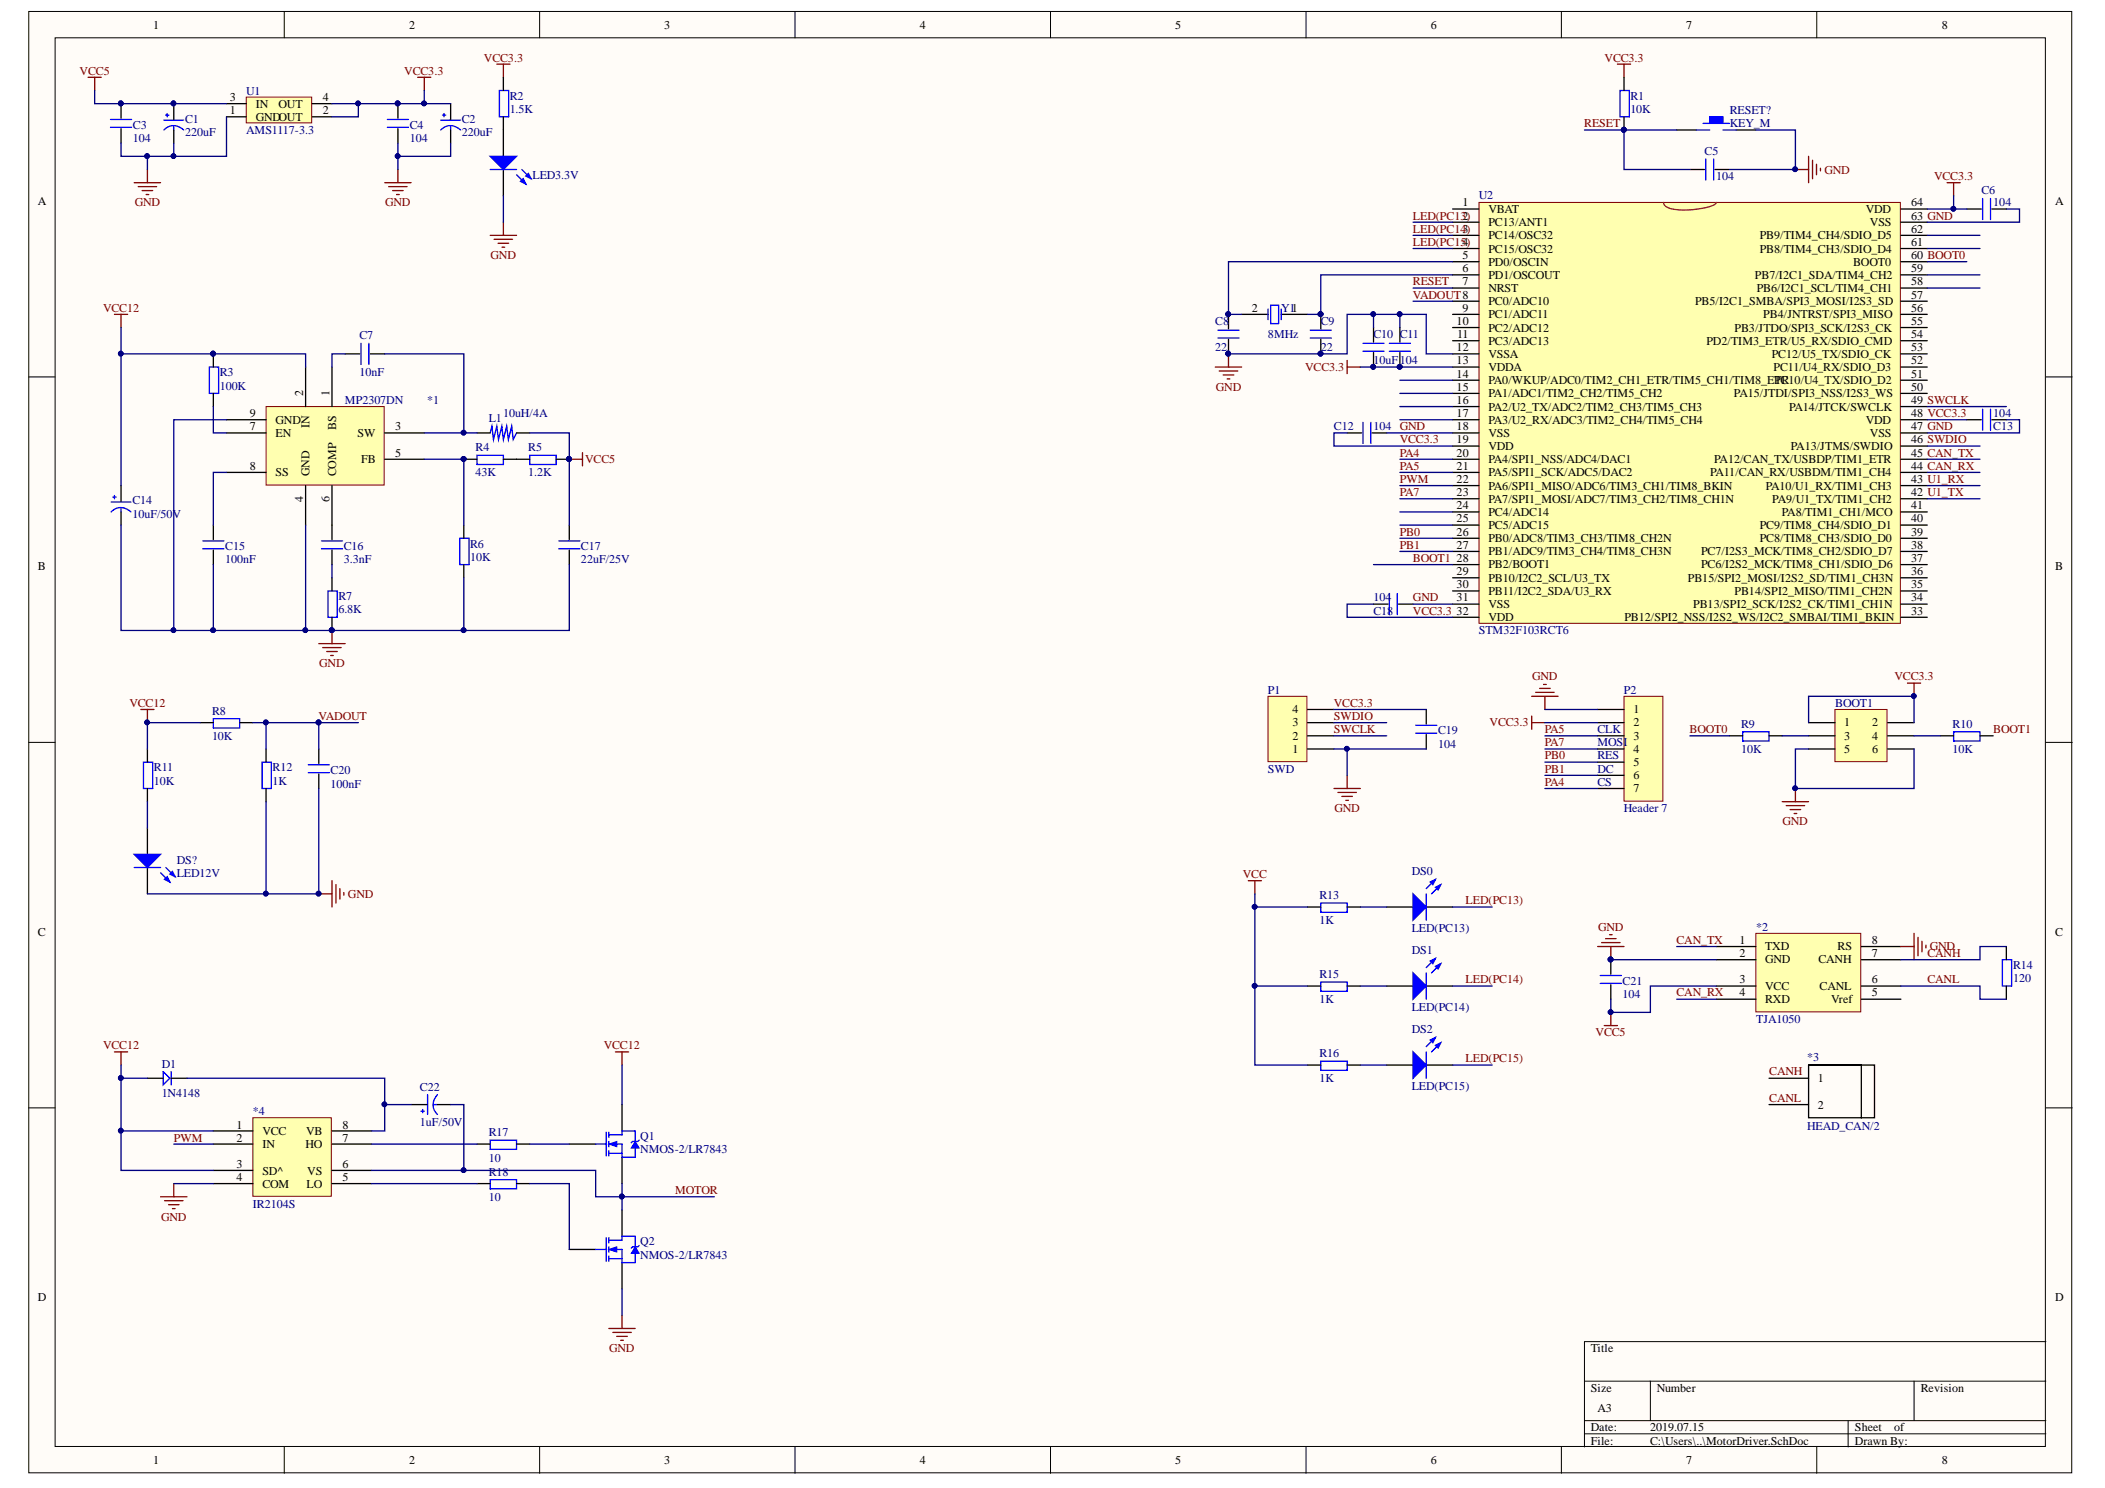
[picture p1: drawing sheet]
<svg xmlns="http://www.w3.org/2000/svg" width="297mm" height="210mm" viewBox="0 0 297 210" stroke-linecap="round" stroke-linejoin="round" font-family="sans-serif">
<defs><g id="words">
<g font-size="1.7">
<text x="21.6" y="4">1</text>
<text x="57.7" y="4">2</text>
<text x="93.7" y="4">3</text>
<text x="129.8" y="4">4</text>
<text x="165.8" y="4">5</text>
<text x="201.9" y="4">6</text>
<text x="237.9" y="4">7</text>
<text x="274" y="4">8</text>
<text x="32.5" y="16.1">1</text>
<text x="32.5" y="14.3">3</text>
<text x="36.1" y="17">GNDOUT</text>
<text x="36.1" y="15.2">IN</text>
<text x="39.3" y="15.2">OUT</text>
<text x="45.6" y="16.1">2</text>
<text x="45.6" y="14.3">4</text>
<text x="5.3" y="28.9">A</text>
<text x="206.4" y="29.1">1</text>
<text x="269.7" y="29.1">64</text>
<text x="290" y="28.9">A</text>
<text x="206.4" y="31">2</text>
<text x="206.4" y="32.8">3</text>
<text x="206.4" y="34.7">4</text>
<text x="210" y="30.1">VBAT</text>
<text x="210" y="31.9">PC13/ANT1</text>
<text x="210" y="33.8">PC14/OSC32</text>
<text x="210" y="35.6">PC15/OSC32</text>
<text x="248.3" y="35.6">PB8/TIM4_CH3/SDIO_D4</text>
<text x="248.3" y="33.8">PB9/TIM4_CH4/SDIO_D5</text>
<text x="263.3" y="30.1">VDD</text>
<text x="263.9" y="31.9">VSS</text>
<text x="269.7" y="34.7">61</text>
<text x="269.7" y="32.8">62</text>
<text x="269.7" y="31">63 GND</text>
<text x="206.4" y="36.6">5</text>
<text x="206.4" y="38.4">6</text>
<text x="206.4" y="40.3">7</text>
<text x="210" y="37.5">PD0/OSCIN</text>
<text x="210" y="39.3">PD1/OSCOUT</text>
<text x="210" y="41.2">NRST</text>
<text x="247.6" y="39.3">PB7/I2C1_SDA/TIM4_CH2</text>
<text x="247.9" y="41.2">PB6/I2C1_SCL/TIM4_CH1</text>
<text x="261.5" y="37.5">BOOT0</text>
<text x="269.7" y="40.3">58</text>
<text x="269.7" y="38.4">59</text>
<text x="269.7" y="36.6">60 BOOT0</text>
<text x="176.6" y="44">2</text>
<text x="205.6" y="45.8">10</text>
<text x="205.6" y="47.7">11</text>
<text x="206.4" y="44">9</text>
<text x="210" y="43.1">PC0/ADC10</text>
<text x="210" y="44.9">PC1/ADC11</text>
<text x="210" y="46.8">PC2/ADC12</text>
<text x="239.2" y="43.1">PB5/I2C1_SMBA/SPI3_MOSI/I2S3_SD</text>
<text x="244.8" y="46.8">PB3/JTDO/SPI3_SCK/I2S3_CK</text>
<text x="248.8" y="44.9">PB4/JNTRST/SPI3_MISO</text>
<text x="269.7" y="47.7">54</text>
<text x="269.7" y="45.8">55</text>
<text x="269.7" y="44">56</text>
<text x="269.7" y="42.1">57</text>
<text x="205.6" y="49.6">12</text>
<text x="205.6" y="51.4">13</text>
<text x="205.6" y="53.3">14</text>
<text x="210" y="48.6">PC3/ADC13</text>
<text x="210" y="50.5">VSSA</text>
<text x="210" y="52.3">VDDA</text>
<text x="240.8" y="48.6">PD2/TIM3_ETR/U5_RX/SDIO_CMD</text>
<text x="250" y="50.5">PC12/U5_TX/SDIO_CK</text>
<text x="250.3" y="52.3">PC11/U4_RX/SDIO_D3</text>
<text x="269.7" y="53.3">51</text>
<text x="269.7" y="51.4">52</text>
<text x="269.7" y="49.6">53</text>
<text x="35.2" y="58.8">9</text>
<text x="38.9" y="59.8">GND</text>
<text x="42.8" y="55.9" transform="rotate(-90 42.8 55.9)">2</text>
<text x="46.5" y="55.9" transform="rotate(-90 46.5 55.9)">1</text>
<text x="205.6" y="55.1">15</text>
<text x="205.6" y="57">16</text>
<text x="205.6" y="58.8">17</text>
<text x="210" y="54.2">PA0/WKUP/ADC0/TIM2_CH1_ETR/TIM5_CH1/TIM8_EPC10/U4_TX/SDIO_D2</text>
<text x="210" y="56.1">PA1/ADC1/TIM2_CH2/TIM5_CH2</text>
<text x="210" y="57.9">PA2/U2_TX/ADC2/TIM2_CH3/TIM5_CH3</text>
<text x="210" y="59.8">PA3/U2_RX/ADC3/TIM2_CH4/TIM5_CH4</text>
<text x="244.7" y="56.1">PA15/JTDI/SPI3_NSS/I2S3_WS</text>
<text x="250.4" y="54.2">TR</text>
<text x="252.5" y="57.9">PA14/JTCK/SWCLK</text>
<text x="263.3" y="59.8">VDD</text>
<text x="269.7" y="58.8">48 VCC3.3</text>
<text x="269.7" y="57">49 SWCLK</text>
<text x="269.7" y="55.1">50</text>
<text x="35.2" y="60.7">7</text>
<text x="38.9" y="61.6">EN</text>
<text x="43.7" y="60.4" transform="rotate(-90 43.7 60.4)">IN</text>
<text x="47.4" y="60.7" transform="rotate(-90 47.4 60.7)">BS</text>
<text x="50.5" y="61.6">SW</text>
<text x="51" y="65.3">FB</text>
<text x="55.8" y="60.7">3</text>
<text x="55.8" y="64.4">5</text>
<text x="205.6" y="60.7">18</text>
<text x="205.6" y="62.6">19</text>
<text x="205.6" y="64.4">20</text>
<text x="210" y="61.6">VSS</text>
<text x="210" y="63.5">VDD</text>
<text x="210" y="65.3">PA4/SPI1_NSS/ADC4/DAC1</text>
<text x="241.9" y="65.3">PA12/CAN_TX/USBDP/TIM1_ETR</text>
<text x="252.7" y="63.5">PA13/JTMS/SWDIO</text>
<text x="263.9" y="61.6">VSS</text>
<text x="269.7" y="64.4">45 CAN_TX</text>
<text x="269.7" y="62.6">46 SWDIO</text>
<text x="269.7" y="60.7">47 GND</text>
<text x="35.2" y="66.3">8</text>
<text x="38.9" y="67.2">SS</text>
<text x="42.8" y="70.8" transform="rotate(-90 42.8 70.8)">4</text>
<text x="43.7" y="67.2" transform="rotate(-90 43.7 67.2)">GND</text>
<text x="46.5" y="70.8" transform="rotate(-90 46.5 70.8)">6</text>
<text x="47.4" y="67.2" transform="rotate(-90 47.4 67.2)">COMP</text>
<text x="205.6" y="66.3">21</text>
<text x="205.6" y="68.1">22</text>
<text x="205.6" y="70">23</text>
<text x="205.6" y="71.8">24</text>
<text x="210" y="67.2">PA5/SPI1_SCK/ADC5/DAC2</text>
<text x="210" y="69.1">PA6/SPI1_MISO/ADC6/TIM3_CH1/TIM8_BKIN</text>
<text x="210" y="70.9">PA7/SPI1_MOSI/ADC7/TIM3_CH2/TIM8_CH1N</text>
<text x="241.3" y="67.2">PA11/CAN_RX/USBDM/TIM1_CH4</text>
<text x="249.2" y="69.1">PA10/U1_RX/TIM1_CH3</text>
<text x="250.1" y="70.9">PA9/U1_TX/TIM1_CH2</text>
<text x="269.7" y="71.8">41</text>
<text x="269.7" y="70">42 U1_TX</text>
<text x="269.7" y="68.1">43 U1_RX</text>
<text x="269.7" y="66.3">44 CAN_RX</text>
<text x="205.6" y="73.7">25</text>
<text x="205.6" y="75.6">26</text>
<text x="205.6" y="77.4">27</text>
<text x="210" y="72.8">PC4/ADC14</text>
<text x="210" y="74.6">PC5/ADC15</text>
<text x="210" y="76.5">PB0/ADC8/TIM3_CH3/TIM8_CH2N</text>
<text x="248.3" y="76.5">PC8/TIM8_CH3/SDIO_D0</text>
<text x="248.3" y="74.6">PC9/TIM8_CH4/SDIO_D1</text>
<text x="251.4" y="72.8">PA8/TIM1_CH1/MCO</text>
<text x="269.7" y="77.4">38</text>
<text x="269.7" y="75.6">39</text>
<text x="269.7" y="73.7">40</text>
<text x="5.3" y="80.4">B</text>
<text x="205.6" y="79.3">28</text>
<text x="205.6" y="81.1">29</text>
<text x="205.6" y="83">30</text>
<text x="210" y="78.3">PB1/ADC9/TIM3_CH4/TIM8_CH3N</text>
<text x="210" y="80.2">PB2/BOOT1</text>
<text x="210" y="82.1">PB10/I2C2_SCL/U3_TX</text>
<text x="210" y="83.9">PB11/I2C2_SDA/U3_RX</text>
<text x="238.2" y="82.1">PB15/SPI2_MOSI/I2S2_SD/TIM1_CH3N</text>
<text x="240" y="80.2">PC6/I2S2_MCK/TIM8_CH1/SDIO_D6</text>
<text x="240" y="78.3">PC7/I2S3_MCK/TIM8_CH2/SDIO_D7</text>
<text x="244.8" y="83.9">PB14/SPI2_MISO/TIM1_CH2N</text>
<text x="269.7" y="83">35</text>
<text x="269.7" y="81.1">36</text>
<text x="269.7" y="79.3">37</text>
<text x="290" y="80.4">B</text>
<text x="205.6" y="84.8">31</text>
<text x="205.6" y="86.7">32</text>
<text x="210" y="85.8">VSS</text>
<text x="210" y="87.6">VDD</text>
<text x="229.2" y="87.6">PB12/SPI2_NSS/I2S2_WS/I2C2_SMBAI/TIM1_BKIN</text>
<text x="238.9" y="85.8">PB13/SPI2_SCK/I2S2_CK/TIM1_CH1N</text>
<text x="269.7" y="86.7">33</text>
<text x="269.7" y="84.8">34</text>
<text x="182.4" y="100.6">4</text>
<text x="230.5" y="100.6">1</text>
<text x="182.4" y="106.2">1</text>
<text x="182.4" y="104.3">2</text>
<text x="182.4" y="102.5">3</text>
<text x="230.5" y="102.5">2</text>
<text x="230.5" y="104.3">3</text>
<text x="230.5" y="106.2">4</text>
<text x="260.2" y="102.5">1</text>
<text x="260.2" y="104.3">3</text>
<text x="260.2" y="106.2">5</text>
<text x="264.2" y="102.5">2</text>
<text x="264.2" y="104.3">4</text>
<text x="264.2" y="106.2">6</text>
<text x="230.5" y="108.1">5</text>
<text x="230.5" y="109.9">6</text>
<text x="230.5" y="111.8">7</text>
<text x="5.3" y="132">C</text>
<text x="245.4" y="133.1">1</text>
<text x="245.4" y="135">2</text>
<text x="249.1" y="134.1">TXD</text>
<text x="249.1" y="135.9">GND</text>
<text x="256.6" y="135.9">CANH</text>
<text x="259.3" y="134.1">RS</text>
<text x="264.1" y="135">7</text>
<text x="264.1" y="133.1">8</text>
<text x="290" y="132">C</text>
<text x="245.4" y="138.7">3</text>
<text x="245.4" y="140.6">4</text>
<text x="249.1" y="139.6">VCC</text>
<text x="249.1" y="141.5">RXD</text>
<text x="256.8" y="139.6">CANL</text>
<text x="258.4" y="141.5">Vref</text>
<text x="264.1" y="140.6">5</text>
<text x="264.1" y="138.7">6</text>
<text x="256.5" y="152.6">1</text>
<text x="33.4" y="159.2">1</text>
<text x="33.4" y="161.1">2</text>
<text x="37" y="160.1">VCC</text>
<text x="37" y="162">IN</text>
<text x="43.1" y="162">HO</text>
<text x="43.2" y="160.1">VB</text>
<text x="48.3" y="161.1">7</text>
<text x="48.3" y="159.2">8</text>
<text x="256.5" y="156.4">2</text>
<text x="33.4" y="164.8">3</text>
<text x="33.4" y="166.6">4</text>
<text x="37" y="165.7">SD^</text>
<text x="37" y="167.6">COM</text>
<text x="43.3" y="167.6">LO</text>
<text x="43.4" y="165.7">VS</text>
<text x="48.3" y="166.6">5</text>
<text x="48.3" y="164.8">6</text>
<text x="5.3" y="183.5">D</text>
<text x="290" y="183.5">D</text>
<text x="224.5" y="190.8">Title</text>
<text x="224.5" y="196.4">Size</text>
<text x="233.8" y="196.4">Number</text>
<text x="271.1" y="196.4">Revision</text>
<text x="224.5" y="201.9">Date:</text>
<text x="224.5" y="203.8">File:</text>
<text x="225.4" y="199.1">A3</text>
<text x="232.9" y="201.9">2019.07.15</text>
<text x="232.9" y="203.8">C:\Users\..\MotorDriver.SchDoc</text>
<text x="261.8" y="201.9">Sheet</text>
<text x="261.8" y="203.8">Drawn By:</text>
<text x="267.3" y="201.9">of</text>
<text x="21.6" y="206.6">1</text>
<text x="57.7" y="206.6">2</text>
<text x="93.7" y="206.6">3</text>
<text x="129.8" y="206.6">4</text>
<text x="165.8" y="206.6">5</text>
<text x="201.9" y="206.6">6</text>
<text x="237.9" y="206.6">7</text>
<text x="274" y="206.6">8</text>
</g>
<g font-size="1.7" fill="#800000">
<text x="11.2" y="10.5">VCC5</text>
<text x="57.1" y="10.5">VCC3.3</text>
<text x="68.3" y="8.7">VCC3.3</text>
<text x="226.4" y="8.7">VCC3.3</text>
<text x="223.6" y="18">RESET</text>
<text x="19" y="29.1">GND</text>
<text x="54.3" y="29.1">GND</text>
<text x="257.4" y="24.5">GND</text>
<text x="272.9" y="25.4">VCC3.3</text>
<text x="199.4" y="31">LED(PC13)</text>
<text x="199.4" y="32.8">LED(PC14)</text>
<text x="199.4" y="34.7">LED(PC15)</text>
<text x="69.2" y="36.6">GND</text>
<text x="199.4" y="40.3">RESET</text>
<text x="14.5" y="44">VCC12</text>
<text x="199.4" y="42.1">VADOUT8</text>
<text x="184.2" y="52.3">VCC3.3</text>
<text x="171.6" y="55.1">GND</text>
<text x="82.6" y="65.3">VCC5</text>
<text x="197.5" y="62.6">VCC3.3</text>
<text x="197.5" y="64.4">PA4</text>
<text x="197.5" y="66.3">PA5</text>
<text x="197.5" y="70">PA7</text>
<text x="197.5" y="68.1">PWM</text>
<text x="197.5" y="75.6">PB0</text>
<text x="197.5" y="77.4">PB1</text>
<text x="199.4" y="79.3">BOOT1</text>
<text x="199.4" y="84.8">GND</text>
<text x="199.4" y="86.7">VCC3.3</text>
<text x="45" y="94.1">GND</text>
<text x="216.2" y="96">GND</text>
<text x="267.3" y="96">VCC3.3</text>
<text x="18.3" y="99.7">VCC12</text>
<text x="45" y="101.6">VADOUT</text>
<text x="188.2" y="101.6">SWDIO</text>
<text x="188.2" y="99.7">VCC3.3</text>
<text x="188.2" y="103.4">SWCLK</text>
<text x="210.2" y="102.5">VCC3.3</text>
<text x="218" y="103.4">PA5</text>
<text x="218" y="105.3">PA7</text>
<text x="218" y="107.1">PB0</text>
<text x="238.4" y="103.4">BOOT0</text>
<text x="281.3" y="103.4">BOOT1</text>
<text x="218" y="109">PB1</text>
<text x="218" y="110.8">PA4</text>
<text x="188.3" y="114.6">GND</text>
<text x="251.5" y="116.4">GND</text>
<text x="175.4" y="123.8">VCC</text>
<text x="49.1" y="126.6">GND</text>
<text x="206.8" y="127.6">LED(PC13)</text>
<text x="225.5" y="131.3">GND</text>
<text x="236.6" y="133.1">CAN_TX</text>
<text x="272" y="135">CANH</text>
<text x="272.3" y="134.1">GND</text>
<text x="206.8" y="138.7">LED(PC14)</text>
<text x="236.6" y="140.6">CAN_RX</text>
<text x="272" y="138.7">CANL</text>
<text x="14.5" y="148">VCC12</text>
<text x="85.2" y="148">VCC12</text>
<text x="206.8" y="149.8">LED(PC15)</text>
<text x="225.2" y="146.1">VCC5</text>
<text x="249.7" y="151.7">CANH</text>
<text x="249.7" y="155.4">CANL</text>
<text x="24.5" y="161.1">PWM</text>
<text x="22.7" y="172.2">GND</text>
<text x="95.3" y="168.5">MOTOR</text>
<text x="86" y="190.8">GND</text>
</g>
<g font-size="1.7" fill="#000080">
<text x="26.1" y="17.3">C1</text>
<text x="34.7" y="13.3">U1</text>
<text x="65.2" y="17.3">C2</text>
<text x="71.9" y="14.1">R2</text>
<text x="71.9" y="16">1.5K</text>
<text x="230.1" y="14.1">R1</text>
<text x="230.1" y="16">10K</text>
<text x="244.1" y="16.1">RESET?</text>
<text x="244.1" y="18">KEY_M</text>
<text x="18.8" y="18.1">C3</text>
<text x="18.8" y="20">104</text>
<text x="26.1" y="19.2">220uF</text>
<text x="34.7" y="18.9">AMS1117-3.3</text>
<text x="57.8" y="18.1">C4</text>
<text x="57.8" y="20">104</text>
<text x="65.2" y="19.2">220uF</text>
<text x="240.5" y="21.9">C5</text>
<text x="75.1" y="25.2">LED3.3V</text>
<text x="208.7" y="28">U2</text>
<text x="242.1" y="25.4">104</text>
<text x="279.6" y="27.4">C6</text>
<text x="281.3" y="29.1">104</text>
<text x="50.7" y="47.9">C7</text>
<text x="171.5" y="45.8">C8</text>
<text x="178.9" y="47.7">8MHz</text>
<text x="180.8" y="44">Y11</text>
<text x="186.4" y="45.8">C9</text>
<text x="193.8" y="47.7">C10 C11</text>
<text x="31" y="53.1">R3</text>
<text x="50.7" y="53.1">10nF</text>
<text x="171.5" y="49.6">22</text>
<text x="186.4" y="49.6">22</text>
<text x="193.8" y="51.4">10uF104</text>
<text x="31" y="55">100K</text>
<text x="48.7" y="57">MP2307DN</text>
<text x="60.3" y="57">*1</text>
<text x="69" y="59.6">L1</text>
<text x="71" y="58.8">10uH/4A</text>
<text x="281.3" y="58.8">104</text>
<text x="67.1" y="63.6">R4</text>
<text x="74.5" y="63.6">R5</text>
<text x="188.2" y="60.7">C12</text>
<text x="193.8" y="60.7">104 GND</text>
<text x="281.3" y="60.7">C13</text>
<text x="18.7" y="71.2">C14</text>
<text x="67.1" y="67.2">43K</text>
<text x="74.5" y="67.2">1.2K</text>
<text x="18.7" y="73">10uF/50V</text>
<text x="31.8" y="77.6">C15</text>
<text x="48.5" y="77.6">C16</text>
<text x="66.3" y="77.2">R6</text>
<text x="82" y="77.6">C17</text>
<text x="31.8" y="79.4">100nF</text>
<text x="48.5" y="79.4">3.3nF</text>
<text x="66.3" y="79.1">10K</text>
<text x="82" y="79.4">22uF/25V</text>
<text x="47.8" y="84.7">R7</text>
<text x="47.8" y="86.5">6.8K</text>
<text x="193.8" y="86.7">C18</text>
<text x="193.8" y="84.8">104</text>
<text x="208.7" y="89.5">STM32F103RCT6</text>
<text x="29.9" y="100.8">R8</text>
<text x="178.9" y="97.8">P1</text>
<text x="229.1" y="97.8">P2</text>
<text x="259" y="99.7">BOOT1</text>
<text x="29.9" y="104.3">10K</text>
<text x="202.9" y="103.6">C19</text>
<text x="202.9" y="105.5">104</text>
<text x="225.4" y="103.4">CLK</text>
<text x="225.4" y="105.3">MOSI</text>
<text x="225.4" y="107.1">RES</text>
<text x="245.7" y="102.6">R9</text>
<text x="245.7" y="106.2">10K</text>
<text x="275.5" y="102.6">R10</text>
<text x="275.5" y="106.2">10K</text>
<text x="21.7" y="108.8">R11</text>
<text x="21.7" y="110.7">10K</text>
<text x="38.5" y="108.8">R12</text>
<text x="38.5" y="110.7">1K</text>
<text x="46.7" y="109.2">C20</text>
<text x="46.7" y="111.1">100nF</text>
<text x="178.9" y="109">SWD</text>
<text x="225.4" y="109">DC</text>
<text x="225.4" y="110.8">CS</text>
<text x="229.1" y="114.6">Header 7</text>
<text x="24.9" y="121.8">DS?</text>
<text x="24.9" y="123.7">LED12V</text>
<text x="199.2" y="123.5">DS0</text>
<text x="186.2" y="126.9">R13</text>
<text x="186.2" y="130.3">1K</text>
<text x="199.2" y="131.5">LED(PC13)</text>
<text x="247.8" y="131.3">*2</text>
<text x="199.2" y="134.6">DS1</text>
<text x="284.1" y="136.7">R14</text>
<text x="186.2" y="138">R15</text>
<text x="186.2" y="141.5">1K</text>
<text x="199.2" y="142.7">LED(PC14)</text>
<text x="229" y="138.9">C21</text>
<text x="229" y="140.8">104</text>
<text x="284.1" y="138.5">120</text>
<text x="186.2" y="149.2">R16</text>
<text x="199.2" y="145.8">DS2</text>
<text x="247.8" y="144.3">TJA1050</text>
<text x="255" y="149.7">*3</text>
<text x="22.8" y="150.6">D1</text>
<text x="22.8" y="154.7">1N4148</text>
<text x="59.2" y="153.9">C22</text>
<text x="186.2" y="152.6">1K</text>
<text x="199.2" y="153.8">LED(PC15)</text>
<text x="35.7" y="157.4">*4</text>
<text x="59.2" y="158.9">1uF/50V</text>
<text x="69" y="160.3">R17</text>
<text x="90.4" y="160.8">Q1</text>
<text x="255" y="159.4">HEAD_CAN/2</text>
<text x="69" y="163.9">10</text>
<text x="69" y="165.9">R18</text>
<text x="90.4" y="162.7">NMOS-2/LR7843</text>
<text x="35.7" y="170.4">IR2104S</text>
<text x="69" y="169.4">10</text>
<text x="90.4" y="175.7">Q2</text>
<text x="90.4" y="177.5">NMOS-2/LR7843</text>
</g>
</g></defs>
<g fill="#fffcf8" stroke="#000" stroke-width=".14">
<path d="M4.1 1.6h288.2v206.2h-288.2z"/>
<path d="M7.8 5.3h280.8v198.7h-280.8z"/>
</g>
<g fill="none" stroke="#000" stroke-width=".14">
<path d="M40.1 1.6v3.7M76.1 1.6v3.7M112.2 1.6v3.7M148.2 1.6v3.7M184.3 1.6v3.7M220.3 1.6v3.7M256.4 1.6v3.7M4.1 53.2h3.7M288.7 53.2h3.7M4.1 104.7h3.7M288.7 104.7h3.7M4.1 156.3h3.7"/>
<path d="M288.7 156.3h3.7M223.6 194.8h65.1M232.9 194.8v5.6M270.1 194.8v5.6M288.7 189.3h-65.1v14.8M40.1 204.1v3.7M76.1 204.1v3.7M112.2 204.1v3.7M148.2 204.1v3.7M184.3 204.1v3.7M220.3 204.1v3.7M223.6 200.4h65.1"/>
<path d="M223.6 202.3h65.1M256.4 204.1v3.7M260.8 200.4v3.7"/>
</g>
<path d="M208.7 28.6h59.5v59.3h-59.5z" fill="#ffffb0" stroke="#800000" stroke-width=".14"/>
<g fill="none" stroke="#000" stroke-width=".19">
<path d="M229.2 10.9v1.9M229.2 16.5v1.8M236.6 18.3h2.8M245 18.3h2.8M205 29.5h3.7M205 31.3h3.7M205 33.2h3.7M205 35.1h3.7M205 36.9h3.7M205 38.8h3.7M238.5 23.9h2M242 23.9h2"/>
<path d="M268.2 29.5h3.8M268.2 31.3h3.8M268.2 33.2h3.8M268.2 35.1h3.8M268.2 36.9h3.8M268.2 38.8h3.8M277.5 29.5h2.1M281.1 29.5h2M173.4 44.3v2.1M173.4 47.9v2M175.2 44.3h3.7M180.8 44.3h3.7"/>
<path d="M186.4 44.3v2.1M186.4 47.9v2M193.8 46.2v2M193.8 49.7v2.1M197.5 46.2v2M197.5 49.7v2.1M205 40.6h3.7M205 42.5h3.7M205 44.3h3.7M205 46.2h3.7M205 48.1h3.7M205 49.9h3.7"/>
<path d="M205 51.8h3.7M205 53.6h3.7M205 55.5h3.7M205 57.4h3.7M205 59.2h3.7M268.2 40.6h3.8M268.2 42.5h3.8M268.2 44.3h3.8M268.2 46.2h3.8M268.2 48.1h3.8M268.2 49.9h3.8M268.2 51.8h3.8"/>
<path d="M268.2 53.6h3.8M268.2 55.5h3.8M268.2 57.4h3.8M268.2 59.2h3.8M277.5 59.2h2.1M281.1 59.2h2M190.1 61.1h2M193.6 61.1h2.1M205 61.1h3.7M205 62.9h3.7M205 64.8h3.7M205 66.6h3.7"/>
<path d="M205 68.5h3.7M205 70.4h3.7M205 72.2h3.7M205 74.1h3.7M205 75.9h3.7M205 77.8h3.7M205 79.6h3.7M268.2 61.1h3.8M268.2 62.9h3.8M268.2 64.8h3.8M268.2 66.6h3.8M268.2 68.5h3.8"/>
<path d="M268.2 70.4h3.8M268.2 72.2h3.8M268.2 74.1h3.8M268.2 75.9h3.8M268.2 77.8h3.8M268.2 79.6h3.8M193.8 85.2h2.1M197.4 85.2h2M205 81.5h3.7M205 83.4h3.7M205 85.2h3.7M205 87.1h3.7"/>
<path d="M268.2 81.5h3.8M268.2 83.4h3.8M268.2 85.2h3.8M268.2 87.1h3.8"/>
</g>
<path d="M234.7 28.6a1.16 1.16 0 0 0 1.2 .9 11.4 11.4 0 0 0 6.1-.7l.2-.2" fill="none" stroke="#f00" stroke-width=".19"/>
<g fill="none" stroke="#00f" stroke-width=".19">
<path d="M228.6 12.8h1.3v3.7h-1.3zM239.4 18.3h1.9M240.3 17.4h3.7M241.3 17.4v-.9h1.8v.9M243.1 18.3h1.9M240.7 22.4v3M241.8 22.4v3M279.8 28v3M280.9 28v3M171.9 47.7h2.9M171.9 46.6h2.9M178.9 43.6v1.5"/>
<path d="M179.3 43h1.1v2.6h-1.1zM180.8 43.6v1.5M184.9 47.7h3M184.9 46.6h3M192.3 49.5h3M192.3 48.4h3M192.3 59.6v3M193.4 59.6v3M196.1 49.5h2.9M196.1 48.4h2.9M279.8 57.7v3M280.9 57.7v3"/>
<path d="M196.1 83.7v3M197.2 83.7v3"/>
</g>
<g fill="#000080" stroke="#000080" stroke-width=".14">
<circle cx="173.3" cy="49.9" r=".33"/>
<circle cx="173.3" cy="44.3" r=".33"/>
<circle cx="186.3" cy="49.9" r=".33"/>
<circle cx="186.3" cy="44.3" r=".33"/>
<circle cx="193.8" cy="51.7" r=".33"/>
<circle cx="197.5" cy="51.7" r=".33"/>
<circle cx="229.1" cy="18.3" r=".33"/>
</g>
<path d="M228.2 9h1.9M229.2 9v1.9M274.7 25.8h1.9M275.7 25.8v1.8M171.5 51.8h3.7M172.1 52.3h2.6M172.6 52.9h1.5M173.2 53.5h.3M173.4 49.9v1.9M190.1 51.8h1.9M190.1 50.8v1.9" fill="none" stroke="#800000" stroke-width=".19"/>
<path d="M241.3 16.5h1.7v.8h-1.7z" fill="#00f" stroke="#00f" stroke-width=".14"/>
<path d="M178.9 98.2h5.5v9.2h-5.5z" fill="#ffffb0" stroke="#800000" stroke-width=".14"/>
<path d="M184.5 105.7h3.7M184.5 103.8h3.7M184.5 101.9h3.7M184.5 100.1h3.7M201.3 100.1v2M201.3 103.6v2.1" fill="none" stroke="#000" stroke-width=".19"/>
<path d="M199.8 103.4h2.9M199.8 102.3h2.9" fill="none" stroke="#00f" stroke-width=".19"/>
<path d="M188.2 111.2h3.8M188.8 111.8h2.6M189.4 112.3h1.4M189.9 112.9h.4M190.1 109.4v1.8" fill="none" stroke="#800000" stroke-width=".19"/>
<path d="M229.2 98.2h5.5v14.8h-5.5z" fill="#ffffb0" stroke="#800000" stroke-width=".14"/>
<path d="M225.4 100.1h3.8M225.4 101.9h3.8M225.4 103.8h3.8M225.4 105.7h3.8M225.4 107.5h3.8M225.4 109.4h3.8M225.4 111.2h3.8" fill="none" stroke="#000" stroke-width=".19"/>
<path d="M216.1 98.2h3.8M216.7 97.7h2.6M217.3 97.1h1.4M217.8 96.6h.4M218 98.2v1.9M216.1 101v1.9M216.1 101.9h1.9" fill="none" stroke="#800000" stroke-width=".19"/>
<path d="M258.9 100.1h7.4v7.3h-7.4z" fill="#ffffb0" stroke="#800000" stroke-width=".14"/>
<path d="M244 103.8h1.9M249.6 103.8h1.9M255.2 101.9h3.7M255.2 103.8h3.7M255.2 105.7h3.7M266.4 101.9h3.7M266.4 103.8h3.7M266.4 105.7h3.7M273.8 103.8h1.9M279.4 103.8h1.9" fill="none" stroke="#000" stroke-width=".19"/>
<path d="M269.2 96.4h1.8M270.1 96.4v1.8M251.5 113.1h3.7M252 113.6h2.7M252.6 114.2h1.5M253.2 114.8h.3M253.4 111.2v1.9" fill="none" stroke="#800000" stroke-width=".19"/>
<g fill="#000080" stroke="#000080" stroke-width=".14">
<circle cx="270" cy="98.2" r=".33"/>
<circle cx="253.3" cy="111.2" r=".33"/>
</g>
<path d="M245.9 103.2h3.7v1.3h-3.7zM275.7 103.2h3.7v1.3h-3.7z" fill="none" stroke="#00f" stroke-width=".19"/>
<path d="M34.8 13.7h9.2v3.6h-9.2z" fill="#ffffb0" stroke="#800000" stroke-width=".14"/>
<g fill="none" stroke="#000" stroke-width=".19">
<path d="M17.1 14.6v2.1M17.1 18.2v2M24.5 14.6v2.3M24.5 18.3v1.9M32 16.5h2.8M32 14.6h2.8M44.1 16.5h2.7M44.1 14.6h2.7M56.1 14.6v2.1M56.1 18.2v2M63.6 14.6v2.3M63.6 18.3v1.9"/>
<path d="M71 10.9v1.9M71 16.5v5.6M71 23.9v3.7"/>
</g>
<g fill="none" stroke="#00f" stroke-width=".19">
<path d="M15.6 18h3M15.6 16.9h3M23.1 18.3a1.91 1.91 0 0 1 2.8 0M23.1 16.9h2.8M23.4 16.2h.4M23.6 16v.5M24.5 17.9v.4M54.7 18h2.9M54.7 16.9h2.9M62.2 18.3a1.91 1.91 0 0 1 2.8 0M62.2 16.9h2.8M62.4 16.2h.5"/>
<path d="M62.7 16v.5M63.6 17.9v.4M70.5 12.8h1.3v3.7h-1.3z"/>
</g>
<g fill="#000080" stroke="#000080" stroke-width=".14">
<circle cx="17" cy="14.6" r=".33"/>
<circle cx="24.5" cy="14.6" r=".33"/>
<circle cx="56.1" cy="14.6" r=".33"/>
</g>
<g fill="none" stroke="#800000" stroke-width=".19">
<path d="M12.4 10.9h1.9M13.4 10.9v1.9M58.9 10.9h1.9M59.9 10.9v1.9M70.1 9h1.9M71 9v1.9M18.9 25.8h3.8M19.5 26.3h2.6M20.1 26.9h1.4M20.6 27.4h.4M20.8 23.9v1.9M54.3 25.8h3.7"/>
<path d="M54.8 26.3h2.7M55.4 26.9h1.5M56 27.4h.3M56.1 23.9v1.9M69.2 33.2h3.7M69.7 33.8h2.6M70.3 34.3h1.5M70.8 34.9h.4M71 31.3v1.9"/>
</g>
<path d="M69.2 22.1h3.7l-1.9 1.8z" fill="#00f"/>
<path d="M69.2 22.1h3.7l-1.9 1.8zM72.9 24.7l1.3 1.3M73.6 23.9l1.3 1.3" fill="none" stroke="#00f" stroke-width=".19"/>
<path d="M73.5 25.6l.3-.4 .4 .8z" fill="#00f"/>
<path d="M73.5 25.6l.3-.4 .4 .8z" fill="none" stroke="#00f" stroke-width=".19"/>
<path d="M74.2 24.8l.4-.3 .3 .7z" fill="#00f"/>
<path d="M69.2 23.9h3.7M74.2 24.8l.4-.3 .3 .7zM20.2 107.5h1.3v3.7h-1.3zM30.1 101.4h3.7v1.3h-3.7zM37 107.5h1.3v3.7h-1.3zM43.5 109h3M43.5 107.9h3" fill="none" stroke="#00f" stroke-width=".19"/>
<path d="M253.4 23.9h1.8M255.2 22.1v3.7M255.8 22.6v2.6M256.3 23.2v1.5M256.9 23.7v.4" fill="none" stroke="#800000" stroke-width=".19"/>
<circle cx="253.3" cy="23.9" r=".33" fill="#000080" stroke="#000080" stroke-width=".14"/>
<path d="M20.8 105.7v1.8M20.8 111.2v1.9M20.8 116.8v3.7M28.2 101.9h1.9M33.8 101.9h1.9M37.5 105.7v1.8M37.5 111.2v1.9M45 105.7v2M45 109.2v2M20.8 122.4v3.7" fill="none" stroke="#000" stroke-width=".19"/>
<path d="M18.9 120.5h3.8l-1.9 1.9z" fill="#00f"/>
<path d="M18.9 120.5h3.8l-1.9 1.9zM22.7 123.1l1.3 1.3M23.4 122.4l1.3 1.3" fill="none" stroke="#00f" stroke-width=".19"/>
<path d="M23.2 124l.4-.3 .4 .7z" fill="#00f"/>
<path d="M23.2 124l.4-.3 .4 .7z" fill="none" stroke="#00f" stroke-width=".19"/>
<path d="M24 123.3l.3-.4 .4 .8z" fill="#00f"/>
<path d="M18.9 122.4h3.8M24 123.3l.3-.4 .4 .8z" fill="none" stroke="#00f" stroke-width=".19"/>
<path d="M19.9 100.1h1.8M20.8 100.1v1.8M45 126.1h1.8M46.8 124.2v3.7M47.4 124.8v2.6M48 125.3v1.5M48.5 125.9v.4" fill="none" stroke="#800000" stroke-width=".19"/>
<g fill="#000080" stroke="#000080" stroke-width=".14">
<circle cx="44.9" cy="126.1" r=".33"/>
<circle cx="44.9" cy="101.9" r=".33"/>
<circle cx="20.7" cy="101.9" r=".33"/>
</g>
<path d="M37.5 57.4h16.7v11h-16.7z" fill="#ffffb0" stroke="#800000" stroke-width=".14"/>
<g fill="none" stroke="#000" stroke-width=".19">
<path d="M30.1 49.9v1.9M30.1 55.5v1.9M32 59.2h5.5M43.1 51.8v5.6M46.8 51.8v5.6M48.7 49.9h2.1M52.2 49.9h2.1M17.1 68.5v2.2M17.1 72.2v1.9M30.1 74.1v2M30.1 77.6v2M32 61.1h5.5"/>
<path d="M32 66.6h5.5M43.1 68.5v5.6M46.8 68.5v7.6M46.8 77.6v2M54.3 61.1h5.6M54.3 64.8h5.6M65.5 64.8h1.8M65.5 74.1v1.8M65.5 79.6v1.9M67.3 61.1h1.9M71 64.8h3.8M72.9 61.1h1.9"/>
<path d="M78.5 64.8h1.8M80.3 74.1v2M80.3 77.6v2M46.8 81.5v1.9M46.8 87.1v1.8"/>
</g>
<g fill="none" stroke="#00f" stroke-width=".19">
<path d="M29.5 51.8h1.3v3.7h-1.3zM50.9 48.4v3M52.1 48.4v3M15.7 72.2a1.91 1.91 0 0 1 2.8 0M15.7 70.8h2.8M15.9 70.1h.5M16.1 69.9v.5M17.1 71.7v.5M28.6 77.4h3M28.6 76.3h3M45.4 77.4h2.9M45.4 76.3h2.9"/>
<path d="M64.9 75.9h1.3v3.7h-1.3zM67.3 64.2h3.7v1.3h-3.7zM69.2 61.1l.2-1 .2 1.9 .5-1.9 .2 1.9 .5-1.9 .2 1.9 .5-1.9 .2 1.9 .5-1.9 .2 1.9 .5-.9M74.8 64.2h3.7v1.3h-3.7zM78.8 77.4h3M78.8 76.3h3M46.3 83.4h1.3v3.7h-1.3z"/>
</g>
<g fill="#000080" stroke="#000080" stroke-width=".14">
<circle cx="65.4" cy="64.7" r=".33"/>
<circle cx="80.3" cy="64.7" r=".33"/>
<circle cx="30.1" cy="49.9" r=".33"/>
<circle cx="46.8" cy="88.9" r=".33"/>
</g>
<path d="M16.1 44.3h1.9M17.1 44.3v1.9M80.3 64.8h1.9M82.2 63.9v1.8M45 90.8h3.7M45.5 91.3h2.6M46.1 91.9h1.5M46.7 92.5h.3M46.8 88.9v1.9" fill="none" stroke="#800000" stroke-width=".19"/>
<path d="M35.7 157.7h11.1v11h-11.1z" fill="#ffffb0" stroke="#800000" stroke-width=".14"/>
<g fill="none" stroke="#000" stroke-width=".19">
<path d="M20.8 152.1h2.2M24.1 152.1h2.3M30.1 159.5h5.6M46.8 159.5h5.6M58 155.8h2.2M61.7 155.8h1.9M87.8 155.8v3.7M30.1 161.4h5.6M30.1 165.1h5.6M30.1 167h5.6M46.8 161.4h5.6M46.8 165.1h5.6"/>
<path d="M46.8 167h5.6M67.3 161.4h1.9M72.9 161.4h1.9M80.3 161.4h3.8M87.8 163.2v3.8"/>
</g>
<g fill="none" stroke="#00f" stroke-width=".19">
<path d="M23 151.2l1 .9-1 .9zM24.1 151.2v1.8M59.4 156.7h.5M59.6 156.5v.5M60.3 154.4v2.8M61.3 155.8h.4M61.7 154.4l-.1 .1a1.91 1.91 0 0 0 .1 2.7M85.5 159.7v3.4M85.9 159.7v.8M69.2 160.8h3.7v1.3h-3.7zM84.1 161.4h1.4M85.9 160.1h1.9"/>
<path d="M85.9 161.4h1.9v1.8M85.9 162.7h1.9M85.9 161v.8M85.9 162.3v.8"/>
</g>
<path d="M85.9 161.4l1.1-.4v.8z" fill="#00f"/>
<path d="M85.9 161.4l1.1-.4v.8z" fill="none" stroke="#00f" stroke-width=".14"/>
<path d="M87.8 160.1v-.6h1.8v1.5M89.6 161.9v1.3h-1.8" fill="none" stroke="#00f" stroke-width=".19"/>
<path d="M89.6 161l.6 .9h-1.1z" fill="#00f"/>
<path d="M89.6 161l.6 .9h-1.1z" fill="none" stroke="#00f" stroke-width=".14"/>
<path d="M84.1 176.3h1.4M85.5 174.6v3.3M85.9 175h1.9M85.9 176.3h1.9v1.8M85.9 177.6h1.9M85.9 174.6v.7M85.9 175.9v.7M85.9 177.2v.7M90.2 160.8l-.2 .2h-.7l-.2 .2" fill="none" stroke="#00f" stroke-width=".19"/>
<path d="M80.3 176.3h3.8M87.8 170.7v3.7M87.8 178.1v3.7" fill="none" stroke="#000" stroke-width=".19"/>
<path d="M85.9 176.3l1.1-.4v.7z" fill="#00f"/>
<path d="M85.9 176.3l1.1-.4v.7z" fill="none" stroke="#00f" stroke-width=".14"/>
<path d="M87.8 175v-.6h1.8v1.5M89.6 176.8v1.3h-1.8" fill="none" stroke="#00f" stroke-width=".19"/>
<path d="M89.6 175.9l.6 .9h-1.1z" fill="#00f"/>
<path d="M89.6 175.9l.6 .9h-1.1z" fill="none" stroke="#00f" stroke-width=".14"/>
<path d="M69.2 166.4h3.7v1.3h-3.7zM90.2 175.7l-.2 .2h-.7l-.2 .2" fill="none" stroke="#00f" stroke-width=".19"/>
<g fill="none" stroke="#800000" stroke-width=".19">
<path d="M16.1 148.4h1.9M17.1 148.4v1.8M86.8 148.4h1.9M87.8 148.4v1.8M22.7 168.8h3.7M23.2 169.4h2.6M23.8 169.9h1.5M24.3 170.5h.4M24.5 167v1.8M85.9 187.4h3.7M86.5 188h2.6M87 188.5h1.5"/>
<path d="M87.6 189.1h.4M87.8 185.5v1.9"/>
</g>
<path d="M67.3 167h1.9M72.9 167h1.9" fill="none" stroke="#000" stroke-width=".19"/>
<path d="M247.8 131.7h14.8v11h-14.8z" fill="#ffffb0" stroke="#800000" stroke-width=".14"/>
<g fill="none" stroke="#000" stroke-width=".19">
<path d="M195.7 127.9h3.7M201.3 127.9h3.7M227.3 135.4v2M227.3 138.9v2.1M242.2 133.5h5.6M242.2 135.4h5.6M242.2 139.1h5.6M262.7 133.5h5.5M262.7 135.4h5.5M262.7 139.1h5.5M283.1 133.5v1.9M283.1 139.1v1.9"/>
<path d="M242.2 141h5.6M249.6 152.1h5.6M249.6 155.8h5.6M255.2 150.2v7.5h7.5v-7.5h-7.5h9.3v7.5h-1.8M262.7 141h5.5"/>
</g>
<path d="M225.8 138.7h3M225.8 137.6h3M282.6 135.4h1.3v3.7h-1.3z" fill="none" stroke="#00f" stroke-width=".19"/>
<g fill="#000080" stroke="#000080" stroke-width=".14">
<circle cx="227.3" cy="135.3" r=".33"/>
<circle cx="227.3" cy="142.8" r=".33"/>
</g>
<path d="M225.4 133.5h3.8M226 133h2.6M226.6 132.4h1.5M227.1 131.9h.4M227.3 133.5v1.9M268.2 133.5h1.9M270.1 131.7v3.7M270.7 132.2v2.6M271.2 132.8v1.5M271.8 133.3v.4M226.4 144.7h1.8M227.3 142.8v1.9" fill="none" stroke="#800000" stroke-width=".19"/>
<path d="M199.4 126.1l1.9 1.8-1.9 1.9z" fill="#00f"/>
<path d="M199.4 126.1l1.9 1.8-1.9 1.9zM202.6 124l-1.3 1.3M203.3 124.8l-1.3 1.3" fill="none" stroke="#00f" stroke-width=".19"/>
<path d="M202.6 125.2l.7-.4-.4 .7z" fill="#00f"/>
<path d="M202.6 125.2l.7-.4-.4 .7z" fill="none" stroke="#00f" stroke-width=".19"/>
<path d="M201.8 124.4l.8-.4-.4 .8z" fill="#00f"/>
<path d="M201.3 126.1v3.7M201.8 124.4l.8-.4-.4 .8z" fill="none" stroke="#00f" stroke-width=".19"/>
<path d="M195.7 139.1h3.7M201.3 139.1h3.7" fill="none" stroke="#000" stroke-width=".19"/>
<path d="M199.4 137.2l1.9 1.9-1.9 1.9z" fill="#00f"/>
<path d="M199.4 137.2l1.9 1.9-1.9 1.9zM202.6 135.2l-1.3 1.3M203.3 135.9l-1.3 1.3" fill="none" stroke="#00f" stroke-width=".19"/>
<path d="M202.6 136.3l.7-.4-.4 .8z" fill="#00f"/>
<path d="M202.6 136.3l.7-.4-.4 .8z" fill="none" stroke="#00f" stroke-width=".19"/>
<path d="M201.8 135.6l.8-.4-.4 .7z" fill="#00f"/>
<path d="M201.3 137.2v3.8M201.8 135.6l.8-.4-.4 .7z" fill="none" stroke="#00f" stroke-width=".19"/>
<path d="M195.7 150.2h3.7M201.3 150.2h3.7" fill="none" stroke="#000" stroke-width=".19"/>
<path d="M199.4 148.4l1.9 1.8-1.9 1.9z" fill="#00f"/>
<path d="M199.4 148.4l1.9 1.8-1.9 1.9zM202.6 146.3l-1.3 1.3M203.3 147.1l-1.3 1.3" fill="none" stroke="#00f" stroke-width=".19"/>
<path d="M202.6 147.5l.7-.4-.4 .7z" fill="#00f"/>
<path d="M202.6 147.5l.7-.4-.4 .7z" fill="none" stroke="#00f" stroke-width=".19"/>
<path d="M201.8 146.7l.8-.4-.4 .8z" fill="#00f"/>
<path d="M186.4 127.4h3.7v1.3h-3.7zM186.4 138.5h3.7v1.3h-3.7zM186.4 149.7h3.7v1.3h-3.7zM201.3 148.4v3.7M201.8 146.7l.8-.4-.4 .8z" fill="none" stroke="#00f" stroke-width=".19"/>
<path d="M184.5 127.9h1.9M184.5 139.1h1.9M190.1 127.9h1.9M190.1 139.1h1.9M184.5 150.2h1.9M190.1 150.2h1.9" fill="none" stroke="#000" stroke-width=".19"/>
<path d="M176.1 124.2h1.9M177.1 124.2v1.9" fill="none" stroke="#800000" stroke-width=".19"/>
<g fill="none" stroke="#000080" stroke-width=".19">
<path d="M13.4 12.8v1.8h18.6M32 16.5v5.6h-7.5M46.8 14.6h3.8v1.9h-3.8M50.6 14.6h13M59.9 12.8v1.8M223.6 18.3h13M229.2 18.3v5.6h9.3M247.8 18.3h5.6v5.6h-9.4M17.1 20.2v1.9h7.4v-1.9M20.8 22.1v1.8M56.1 20.2v1.9h7.5v-1.9M56.1 22.1v1.8"/>
<path d="M71 27.6v3.7M199.4 35.1h5.6M199.4 33.2h5.6M199.4 31.3h5.6M205 36.9h-31.6v7.4h1.8M205 38.8h-18.6v5.5h-1.9M272 29.5h5.5M272 36.9h5.5M272 38.8h7.4M272 35.1h7.4M272 33.2h7.4M275.7 27.6v1.9"/>
<path d="M283.1 29.5h1.9v1.8h-13M17.1 49.9h26v1.9M17.1 46.2v22.3M30.1 57.4v3.7h1.9M32 59.2h-7.5v29.7h5.6M48.7 49.9h-1.9v1.9M54.3 49.9h11.2v11.2h-5.6M173.4 49.9h16.7v-5.6h11.2v5.6h3.7M192 51.8h13M193.8 44.3v1.9M197.5 59.2h7.5M197.5 57.4h7.5"/>
<path d="M197.5 53.6h7.5M197.5 55.5h7.5M197.5 44.3v1.9M199.4 40.6h5.6M199.4 42.5h5.6M272 40.6h7.4M272 59.2h5.5M272 57.4h11.1M283.1 59.2h1.9v1.9h-13M17.1 74.1v14.8h7.4M30.1 79.6v9.3h35.4M32 66.6h-1.9v7.5"/>
<path d="M43.1 74.1v14.8M46.8 79.6v1.9M59.9 64.8h5.6v9.3M65.5 61.1h1.8M74.8 61.1h5.5v13M80.3 79.6v9.3h-14.8v-7.4M190.1 61.1h-1.9v1.8h16.8M193.8 79.6h11.2M195.7 61.1h9.3M197.5 64.8h7.5M197.5 66.6h7.5M197.5 70.4h7.5"/>
<path d="M197.5 75.9h7.5M197.5 77.8h7.5M197.5 68.5h7.5M197.5 72.2h7.5M197.5 74.1h7.5M272 62.9h7.4M272 64.8h7.4M272 66.6h7.4M272 70.4h7.4M272 68.5h7.4M193.8 85.2h-3.7v1.9h14.9M199.4 85.2h5.6"/>
<path d="M20.8 113.1v3.7M28.2 101.9h-7.4v3.8M35.7 101.9h1.8v3.8M37.5 101.9h7.5v3.8M45 111.2v14.9h-7.5v-13M45 101.9h5.6M188.2 105.7h13.1M188.2 101.9h7.5M188.2 103.8h7.5M188.2 100.1h13.1M190.1 105.7v3.7M218 101.9h7.4"/>
<path d="M218 103.8h7.4M218 100.1h7.4M218 105.7h7.4M218 107.5h7.4M218 109.4h7.4M218 111.2h7.4M238.5 103.8h5.5M251.5 103.8h3.7M255.2 105.7h-1.8v5.5h16.7v-5.5M255.2 101.9v-3.7h14.9v3.7M270.1 103.8h3.7M20.8 126.1h16.7"/>
<path d="M177.1 126.1v1.8h7.4M177.1 139.1v11.1h7.4M177.1 127.9v11.2h7.4M192 139.1h3.7M192 127.9h3.7M205 139.1h5.6M205 127.9h5.6M227.3 135.4h14.9M236.6 133.5h5.6M242.2 139.1h-9.3v3.7h-5.6v-1.8M268.2 139.1h11.2v1.9h3.7M283.1 133.5h-3.7v1.9h-11.2"/>
<path d="M17.1 150.2v1.9h3.7M17.1 152.1v13h13M17.1 159.5h13M26.4 152.1h27.9v7.4h-1.9M54.3 155.8h3.7M63.6 155.8h1.9v9.3M87.8 150.2v5.6M192 150.2h3.7M205 150.2h5.6M236.6 141h5.6M24.5 161.4h5.6M24.5 167h5.6"/>
<path d="M52.4 165.1h31.7v3.7h16.7M52.4 161.4h14.9M52.4 167h14.9M74.8 167h5.5v9.3M74.8 161.4h5.5M87.8 167v3.7M87.8 181.8v3.7"/>
</g>
<g fill="#000080" stroke="#000080" stroke-width=".14">
<circle cx="186.3" cy="44.3" r=".33"/>
<circle cx="193.8" cy="51.7" r=".33"/>
<circle cx="197.5" cy="51.7" r=".33"/>
<circle cx="275.6" cy="29.4" r=".33"/>
<circle cx="173.3" cy="44.3" r=".33"/>
<circle cx="229.1" cy="18.3" r=".33"/>
<circle cx="253.3" cy="23.9" r=".33"/>
<circle cx="190" cy="105.6" r=".33"/>
<circle cx="253.3" cy="111.2" r=".33"/>
<circle cx="270" cy="98.2" r=".33"/>
<circle cx="50.5" cy="14.6" r=".33"/>
<circle cx="17" cy="14.6" r=".33"/>
<circle cx="24.5" cy="14.6" r=".33"/>
<circle cx="20.7" cy="22" r=".33"/>
<circle cx="24.5" cy="22" r=".33"/>
<circle cx="59.8" cy="14.6" r=".33"/>
<circle cx="56.1" cy="22" r=".33"/>
<circle cx="197.5" cy="44.3" r=".33"/>
<circle cx="193.8" cy="44.3" r=".33"/>
<circle cx="56.1" cy="14.6" r=".33"/>
<circle cx="173.3" cy="49.9" r=".33"/>
<circle cx="186.3" cy="49.9" r=".33"/>
<circle cx="20.7" cy="101.9" r=".33"/>
<circle cx="37.5" cy="101.9" r=".33"/>
<circle cx="44.9" cy="101.9" r=".33"/>
<circle cx="44.9" cy="126.1" r=".33"/>
<circle cx="37.5" cy="126.1" r=".33"/>
<circle cx="65.4" cy="64.7" r=".33"/>
<circle cx="65.4" cy="88.9" r=".33"/>
<circle cx="30.1" cy="49.9" r=".33"/>
<circle cx="65.4" cy="61" r=".33"/>
<circle cx="80.3" cy="64.7" r=".33"/>
<circle cx="30.1" cy="88.9" r=".33"/>
<circle cx="43.1" cy="88.9" r=".33"/>
<circle cx="46.8" cy="88.9" r=".33"/>
<circle cx="24.5" cy="88.9" r=".33"/>
<circle cx="54.2" cy="155.8" r=".33"/>
<circle cx="65.4" cy="165.1" r=".33"/>
<circle cx="17" cy="159.5" r=".33"/>
<circle cx="87.7" cy="168.8" r=".33"/>
<circle cx="17" cy="152.1" r=".33"/>
<circle cx="227.3" cy="135.3" r=".33"/>
<circle cx="227.3" cy="142.8" r=".33"/>
<circle cx="177" cy="127.9" r=".33"/>
<circle cx="177" cy="139.1" r=".33"/>
<circle cx="17" cy="49.9" r=".33"/>
</g>
<use href="#words"/>
</svg>
